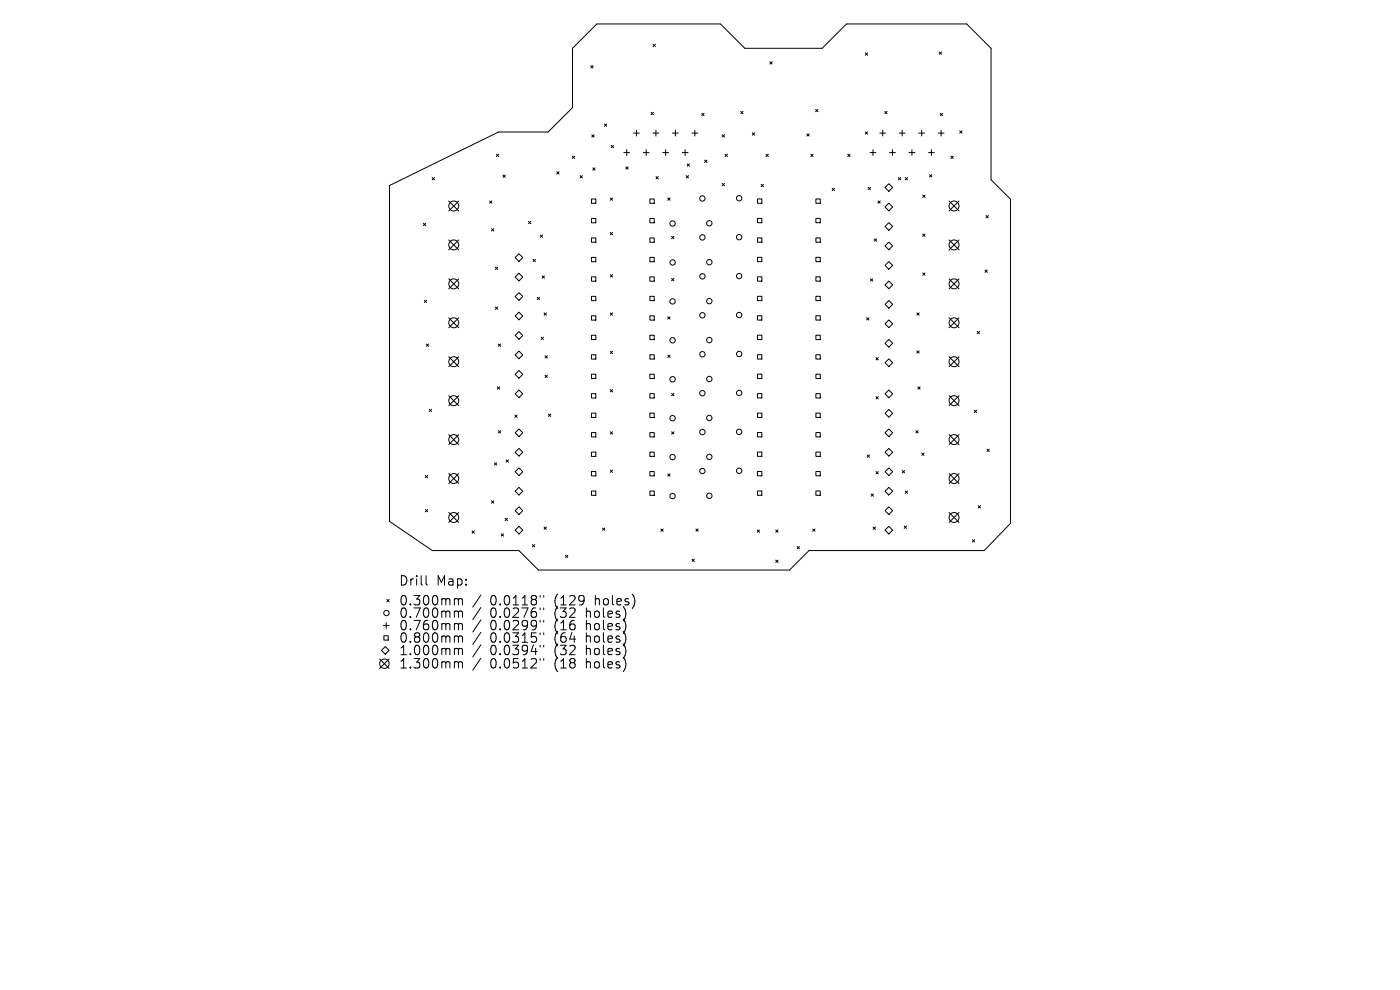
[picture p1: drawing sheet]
<svg xmlns="http://www.w3.org/2000/svg" width="297mm" height="210mm" viewBox="0 0 297 210" stroke-linecap="round" stroke-linejoin="round" font-family="sans-serif">
<defs><g id="words">
<g font-size="2.8">
<text x="84.5" y="124.5">Drill</text>
<text x="92.6" y="124.5">Map:</text>
<text x="84.5" y="128.7">0.300mm</text>
<text x="84.5" y="131.3">0.700mm</text>
<text x="104" y="128.7">0.0118&quot;</text>
<text x="104" y="131.3">0.0276&quot;</text>
<text x="117.7" y="128.7">(129</text>
<text x="117.7" y="131.3">(32</text>
<text x="124.6" y="131.3">holes)</text>
<text x="126.5" y="128.7">holes)</text>
<text x="84.5" y="134">0.760mm</text>
<text x="84.5" y="136.6">0.800mm</text>
<text x="104" y="134">0.0299&quot;</text>
<text x="104" y="136.6">0.0315&quot;</text>
<text x="117.7" y="134">(16</text>
<text x="117.7" y="136.6">(64</text>
<text x="124.6" y="134">holes)</text>
<text x="124.6" y="136.6">holes)</text>
<text x="84.5" y="139.3">1.000mm</text>
<text x="84.5" y="142.1">1.300mm</text>
<text x="104" y="139.3">0.0394&quot;</text>
<text x="104" y="142.1">0.0512&quot;</text>
<text x="117.7" y="139.3">(32</text>
<text x="117.7" y="142.1">(18</text>
<text x="124.6" y="139.3">holes)</text>
<text x="124.6" y="142.1">holes)</text>
</g>
</g></defs>
<g fill="none" stroke="#000" stroke-width=".21">
<path d="M125.3 13.9l.5 .5M125.8 13.9l-.5 .5M138.6 9.4l.4 .5M139 9.4l-.4 .5M163.3 13.1l.5 .5M163.8 13.1l-.5 .5M183.6 11.2l.5 .5M184.1 11.2l-.5 .5M199.3 11l.4 .5M199.7 11l-.4 .5M82.6 39.4l23.2-11.4h10.5l5.2-5.2v-12.6l5.1-5.1h26.2l5.2 5.1h16.4l5.2-5.1h25.5l5.1 5.1v27.9l4.2 4.1v68.8l-5.6 5.8h-37.2l-4.1 4.1h-53.3l-4.1-4.1h-18.4l-9.1-6.2zM91.7 37.7l.5 .5"/>
<path d="M92.2 37.7l-.5 .5M105.3 32.7l.5 .5M105.8 32.7l-.5 .5M106.7 37.1l.5 .5M107.2 37.1l-.5 .5M118.1 36.4l.5 .5M118.6 36.4l-.5 .5M121.4 33.1l.5 .5M121.9 33.1l-.5 .5M123.1 37.3l.5 .4M123.6 37.3l-.5 .4M125.5 28.6l.5 .5"/>
<path d="M125.7 35.6l.5 .5M126 28.6l-.5 .5M126.2 35.6l-.5 .5M128.2 26.3l.5 .5M128.7 26.3l-.5 .5M129.7 30.9l.5 .4M130.2 30.9l-.5 .4M132.3 32.4h1.3M132.8 35.4l.5 .5M133 31.8v1.2M133.3 35.4l-.5 .5M134.4 28.2h1.2"/>
<path d="M135 27.6v1.3M136.5 32.4h1.2M137.1 31.8v1.2M138.1 23.8l.5 .5M138.5 28.2h1.3M138.6 23.8l-.5 .5M139.2 27.6v1.3M139.2 37.5l.5 .5M139.7 37.5l-.5 .5M140.6 32.4h1.2M141.2 31.8v1.2M142.7 28.2h1.2"/>
<path d="M143.3 27.6v1.3M144.7 32.4h1.3M145.3 31.8v1.2M145.6 37.3l.5 .4M145.8 34.8l.5 .5M146.1 37.3l-.5 .4M146.3 34.8l-.5 .5M146.8 28.2h1.2M147.4 27.6v1.3M148.9 24l.5 .5M149.4 24l-.5 .5M149.5 34l.5 .5"/>
<path d="M150 34l-.5 .5M153.2 28.6l.5 .5M153.2 38.9l.5 .5M153.7 28.6l-.5 .5M153.7 38.9l-.5 .5M153.8 32.7l.5 .5M154.3 32.7l-.5 .5M157.1 23.6l.5 .5M157.6 23.6l-.5 .5M159.6 28.2l.5 .5M160.1 28.2l-.5 .5M161.5 39.1l.5 .5"/>
<path d="M162 39.1l-.5 .5M162.5 32.7l.5 .5M163 32.7l-.5 .5M171.2 28.4l.5 .5M171.7 28.4l-.5 .5M172 32.7l.5 .5M172.5 32.7l-.5 .5M173 23.2l.5 .5M173.5 23.2l-.5 .5M176.5 39.9l.5 .5M177 39.9l-.5 .5M179.9 32.7l.4 .5"/>
<path d="M180.3 32.7l-.4 .5M183.6 28l.5 .5M184.1 28l-.5 .5M184.2 39.7l.5 .5M184.6 32.4h1.2M184.7 39.7l-.5 .5M185.2 31.8v1.2M186.6 28.2h1.3M187.3 27.6v1.3M187.7 23.6l.5 .5M187.7 39.8l.9-.8 .8 .8-.8 .8zM188.2 23.6l-.5 .5"/>
<path d="M188.7 32.4h1.2M189.3 31.8v1.2M190.6 37.7l.5 .5M190.8 28.2h1.2M191.1 37.7l-.5 .5M191.4 27.6v1.3M192 37.7l.5 .5M192.5 37.7l-.5 .5M192.8 32.4h1.3M193.5 31.8v1.2M194.9 28.2h1.2M195.5 27.6v1.3"/>
<path d="M197 32.4h1.2M197.2 37l.5 .5M197.6 31.8v1.2M197.7 37l-.5 .5M199 28.2h1.3M199.5 24l.5 .5M199.7 27.6v1.3M200 24l-.5 .5M201.7 33.1l.5 .5M202.2 33.1l-.5 .5M203.6 27.8l.5 .4M204.1 27.8l-.5 .4"/>
<path d="M89.8 47.4l.5 .5M90.3 47.4l-.5 .5M95.2 42.6l2.1 2.2M95.2 50.9l2.1 2.1M95.2 59.2l2.1 2.1M97.3 42.6l-2.1 2.2M97.3 50.9l-2.1 2.1M97.3 59.2l-2.1 2.1M103.9 42.6l.4 .5M104.3 48.5l.5 .5M104.3 42.6l-.4 .5M104.8 48.5l-.5 .5"/>
<path d="M105.1 56.7l.5 .5M105.6 56.7l-.5 .5M109.3 54.6l.8-.8 .8 .8-.8 .9zM109.3 58.8l.8-.8 .8 .8-.8 .8zM112.1 47l.5 .4M112.6 47l-.5 .4M113.1 55l.5 .5M113.6 55l-.5 .5M114.6 49.9l.5 .4M115 58.5l.5 .5M115.1 49.9l-.5 .4M115.5 58.5l-.5 .5"/>
<path d="M125.5 42.2h.9v.9h-.9zM125.5 46.3h.9v1h-.9zM125.5 50.5h.9v.9h-.9zM125.5 54.6h.9v.9h-.9zM125.5 58.7h.9v1h-.9zM129.5 42l.5 .5M129.5 49.3l.5 .5M129.5 58.3l.5 .4M130 42l-.5 .5M130 49.3l-.5 .5M130 58.3l-.5 .4M137.9 42.2h.9v.9h-.9z"/>
<path d="M137.9 46.3h.9v1h-.9zM137.9 50.5h.9v.9h-.9zM137.9 54.6h.9v.9h-.9zM137.9 58.7h.9v1h-.9zM141.7 42l.5 .5M142.2 42l-.5 .5M142.5 50.1l.5 .5M142.5 59.1l.5 .5M143 50.1l-.5 .5M143 59.1l-.5 .5M160.7 42.2h.9v.9h-.9zM160.7 46.3h.9v1h-.9z"/>
<path d="M160.7 50.5h.9v.9h-.9zM160.7 54.6h.9v.9h-.9zM160.7 58.7h.9v.9h-.9zM173.1 42.2h.9v.9h-.9zM173.1 46.3h.9v1h-.9zM173.1 50.5h.9v.9h-.9zM173.1 54.6h.9v.9h-.9zM173.1 58.7h.9v.9h-.9zM184.7 59.1l.4 .5M185.1 59.1l-.4 .5M185.5 50.7l.5 .5M186 50.7l-.5 .5"/>
<path d="M186.3 42.6l.4 .5M186.7 42.6l-.4 .5M187.7 43.9l.9-.8 .8 .8-.8 .8zM187.7 48l.9-.8 .8 .8-.8 .9zM187.7 52.2l.9-.8 .8 .8-.8 .8zM187.7 56.3l.9-.8 .8 .8-.8 .8zM195.8 41.4l.4 .5M195.8 49.6l.4 .5M195.8 57.9l.4 .5M196.2 41.4l-.4 .5M196.2 49.6l-.4 .5M196.2 57.9l-.4 .5"/>
<path d="M201.3 42.6l2.2 2.2M201.3 50.9l2.2 2.1M201.3 59.2l2.2 2.1M203.5 42.6l-2.2 2.2M203.5 50.9l-2.2 2.1M203.5 59.2l-2.2 2.1M209 57.3l.5 .5M209.2 45.7l.5 .5M209.5 57.3l-.5 .5M209.7 45.7l-.5 .5M90 63.7l.5 .5M90.4 73l.5 .5"/>
<path d="M90.5 63.7l-.5 .5M90.9 73l-.5 .5M95.2 67.4l2.1 2.1M95.2 75.7l2.1 2.1M97.3 67.4l-2.1 2.1M97.3 75.7l-2.1 2.1M105.1 65.1l.5 .5M105.6 65.1l-.5 .5M105.7 73l.5 .5M106.2 73l-.5 .5M109.3 62.9l.8-.8 .8 .8-.8 .8zM109.3 67l.8-.8 .8 .8-.8 .8z"/>
<path d="M109.3 71.2l.8-.9 .8 .9-.8 .8zM109.3 75.3l.8-.8 .8 .8-.8 .8zM109.3 79.4l.8-.8 .8 .8-.8 .8zM114 63.1l.5 .5M114.5 63.1l-.5 .5M114.8 71.5l.5 .5M115.3 71.5l-.5 .5M115.4 66.4l.5 .5M115.6 75.5l.5 .4M115.6 79.6l.5 .5M115.9 66.4l-.5 .5M116.1 75.5l-.5 .4"/>
<path d="M116.1 79.6l-.5 .5M125.5 62.9h.9v.9h-.9zM125.5 67h.9v.9h-.9zM125.5 71.1h.9v.9h-.9zM125.5 75.2h.9v1h-.9zM125.5 79.4h.9v.9h-.9zM129.5 66.4l.5 .5M129.5 74.5l.5 .5M130 66.4l-.5 .5M130 74.5l-.5 .5M137.9 62.9h.9v.9h-.9zM137.9 67h.9v.9h-.9z"/>
<path d="M137.9 71.1h.9v.9h-.9zM137.9 75.2h.9v1h-.9zM137.9 79.4h.9v.9h-.9zM141.7 67.2l.5 .5M141.7 75.3l.5 .5M142.2 67.2l-.5 .5M142.2 75.3l-.5 .5M160.7 62.9h.9v.9h-.9zM160.7 67h.9v.9h-.9zM160.7 71.1h.9v.9h-.9zM160.7 75.2h.9v1h-.9zM160.7 79.4h.9v.9h-.9z"/>
<path d="M173.1 62.9h.9v.9h-.9zM173.1 67h.9v.9h-.9zM173.1 71.1h.9v.9h-.9zM173.1 75.2h.9v1h-.9zM173.1 79.4h.9v.9h-.9zM183.8 67.4l.5 .5M184.3 67.4l-.5 .5M185.8 75.9l.5 .5M186.3 75.9l-.5 .5M187.7 60.4l.9-.8 .8 .8-.8 .8zM187.7 64.6l.9-.9 .8 .9-.8 .8zM187.7 68.7l.9-.8 .8 .8-.8 .8z"/>
<path d="M187.7 72.8l.9-.8 .8 .8-.8 .8zM187.7 76.9l.9-.8 .8 .8-.8 .9zM194.5 66.4l.5 .5M194.5 74.4l.5 .5M195 66.4l-.5 .5M195 74.4l-.5 .5M201.3 67.4l2.2 2.1M201.3 75.7l2.2 2.1M203.5 67.4l-2.2 2.1M203.5 75.7l-2.2 2.1M207.3 70.3l.5 .5M207.8 70.3l-.5 .5"/>
<path d="M91.1 86.8l.4 .5M91.5 86.8l-.4 .5M95.2 83.9l2.1 2.2M95.2 92.2l2.1 2.1M97.3 83.9l-2.1 2.2M97.3 92.2l-2.1 2.1M104.9 98.2l.5 .5M105.4 98.2l-.5 .5M105.5 82.1l.5 .5M105.7 91.4l.5 .4M106 82.1l-.5 .5M106.2 91.4l-.5 .4"/>
<path d="M107.4 97.6l.5 .4M107.9 97.6l-.5 .4M109.2 88.1l.5 .4M109.3 83.5l.8-.8 .8 .8-.8 .9zM109.3 91.8l.8-.8 .8 .8-.8 .8zM109.3 95.9l.8-.8 .8 .8-.8 .9zM109.7 88.1l-.5 .4M116.3 87.8l.5 .5M116.8 87.8l-.5 .5M125.5 83.5h.9v.9h-.9zM125.5 87.6h.9v1h-.9zM125.5 91.8h.9v.9h-.9z"/>
<path d="M125.5 95.9h.9v.9h-.9zM129.5 82.7l.5 .4M129.5 91.6l.5 .5M129.5 99.7l.5 .5M130 82.7l-.5 .4M130 91.6l-.5 .5M130 99.7l-.5 .5M137.9 83.5h.9v.9h-.9zM137.9 87.6h.9v1h-.9zM137.9 91.8h.9v.9h-.9zM137.9 95.9h.9v.9h-.9zM142.5 83.5l.5 .5"/>
<path d="M142.5 91.6l.5 .5M143 83.5l-.5 .5M143 91.6l-.5 .5M160.7 83.5h.9v.9h-.9zM160.7 87.6h.9v1h-.9zM160.7 91.8h.9v.9h-.9zM160.7 95.9h.9v.9h-.9zM173.1 83.5h.9v.9h-.9zM173.1 87.6h.9v1h-.9zM173.1 91.8h.9v.9h-.9zM173.1 95.9h.9v.9h-.9zM184 96.5l.5 .5"/>
<path d="M184.5 96.5l-.5 .5M185.8 84.1l.5 .5M186.3 84.1l-.5 .5M187.7 83.5l.9-.8 .8 .8-.8 .9zM187.7 87.7l.9-.8 .8 .8-.8 .8zM187.7 91.8l.9-.8 .8 .8-.8 .8zM187.7 95.9l.9-.8 .8 .8-.8 .9zM191.4 99.8l.5 .5M191.9 99.8l-.5 .5M194.3 91.4l.5 .4M194.7 82.1l.5 .5M194.8 91.4l-.5 .4"/>
<path d="M195.2 82.1l-.5 .5M195.5 96.1l.5 .5M196 96.1l-.5 .5M201.3 83.9l2.2 2.2M201.3 92.2l2.2 2.1M203.5 83.9l-2.2 2.2M203.5 92.2l-2.2 2.1M206.7 87l.5 .5M207.2 87l-.5 .5M209.4 95.3l.5 .5M209.9 95.3l-.5 .5M90.2 100.9l.5 .4"/>
<path d="M90.2 108.1l.5 .5M90.7 100.9l-.5 .4M90.7 108.1l-.5 .5M95.2 100.5l2.1 2.1M95.2 108.7l2.1 2.1M97.3 100.5l-2.1 2.1M97.3 108.7l-2.1 2.1M100.1 112.6l.5 .5M100.6 112.6l-.5 .5M104.3 106.2l.5 .5M104.8 106.2l-.5 .5M106.3 113.2l.5 .5"/>
<path d="M106.8 113.2l-.5 .5M107.2 109.9l.5 .5M107.7 109.9l-.5 .5M109.3 100.1l.8-.8 .8 .8-.8 .8zM109.3 104.2l.8-.8 .8 .8-.8 .8zM109.3 108.3l.8-.8 .8 .8-.8 .8zM109.3 112.5l.8-.9 .8 .9-.8 .8zM112.9 115.5l.5 .5M113.4 115.5l-.5 .5M115.4 111.8l.5 .5M115.9 111.8l-.5 .5M120 117.8l.5 .5"/>
<path d="M120.5 117.8l-.5 .5M125.5 100h.9v.9h-.9zM125.5 104.2h.9v.9h-.9zM127.8 112l.5 .5M128.3 112l-.5 .5M137.9 100h.9v.9h-.9zM137.9 104.2h.9v.9h-.9zM140.2 112.2l.5 .5M140.7 112.2l-.5 .5M141.7 100.5l.5 .5M142.2 100.5l-.5 .5M146.8 118.6l.5 .5"/>
<path d="M147.3 118.6l-.5 .5M147.6 112.2l.5 .5M148.1 112.2l-.5 .5M160.6 112.4l.5 .5M160.7 100h.9v.9h-.9zM160.7 104.2h.9v.9h-.9zM161.1 112.4l-.5 .5M164.6 112.4l.5 .5M164.6 118.8l.5 .5M165.1 112.4l-.5 .5M165.1 118.8l-.5 .5M169.1 115.9l.5 .5"/>
<path d="M169.6 115.9l-.5 .5M172.4 112.2l.5 .5M172.9 112.2l-.5 .5M173.1 100h.9v.9h-.9zM173.1 104.2h.9v.9h-.9zM184.8 104.8l.5 .5M185.2 111.8l.5 .5M185.3 104.8l-.5 .5M185.7 111.8l-.5 .5M185.8 100l.5 .5M186.3 100l-.5 .5M187.7 100.1l.9-.8 .8 .8-.8 .8z"/>
<path d="M187.7 104.2l.9-.8 .8 .8-.8 .8zM187.7 108.3l.9-.8 .8 .8-.8 .8zM187.7 112.5l.9-.9 .8 .9-.8 .8zM191.8 111.6l.5 .5M192 104.2l.5 .4M192.3 111.6l-.5 .5M192.5 104.2l-.5 .4M201.3 100.5l2.2 2.1M201.3 108.7l2.2 2.1M203.5 100.5l-2.2 2.1M203.5 108.7l-2.2 2.1M206.3 114.5l.5 .5"/>
<path d="M206.8 114.5l-.5 .5M207.5 107.3l.5 .4M208 107.3l-.5 .4M80.5 139.8l2 2M80.9 138l.8-.8 .8 .8-.8 .8zM81.3 132.7h1.2M81.4 134.9h1v.9h-1zM81.9 132.1v1.2M82.1 127.2l.4 .4M82.5 127.2l-.4 .4M82.5 139.8l-2 2M90.4 122.1v1.7l.3 .3"/>
<path d="M96.7 127l.5 .1 .1 .2M96.7 129.6h.3l.3 .3M96.7 132.3h.3l.3 .3M96.7 134.9h.3l.3 .3M96.7 137.5l.5 .1 .1 .2M97.3 127.3l.2-.3 .5 .1 .1 1.2M97.3 127.3v1M97.3 129.9v1.1M97.3 132.6v1M97.3 135.2v1M97.3 137.8v1.1M97.3 129.9l.2-.3 .5 .1 .1 1.3"/>
<path d="M97.3 132.6l.2-.3 .5 .1 .1 1.2M97.3 135.2l.2-.3 .5 .1 .1 1.2M97.3 137.8l.2-.3 .5 .1 .1 1.3M102 126.2l-1.7 2.6M102 128.9l-1.7 2.5M102 131.5l-1.7 2.6M102 134.1l-1.7 2.6M102 136.8l-1.7 2.6M102 139.6l-1.7 2.6M114.6 126.3v.4M114.6 129v.3M114.6 131.6v.4"/>
<path d="M114.6 134.2v.4M114.6 136.9v.4M114.6 139.7v.4M115.3 126.3v.4M115.3 129v.3M115.3 131.6v.4M115.3 134.2v.4M115.3 136.9v.4M115.3 139.7v.4M96.7 140.4h.3l.3 .3M97.3 140.7v1M97.3 140.7l.2-.3 .5 .1 .1 1.2"/>
<circle cx="96.3" cy="43.7" r="1.06"/>
<circle cx="96.3" cy="52" r="1.06"/>
<circle cx="142.7" cy="55.7" r=".57"/>
<circle cx="142.7" cy="47.4" r=".57"/>
<circle cx="149" cy="58.6" r=".57"/>
<circle cx="149" cy="42.1" r=".57"/>
<circle cx="149" cy="50.4" r=".57"/>
<circle cx="150.5" cy="47.4" r=".57"/>
<circle cx="150.5" cy="55.6" r=".57"/>
<circle cx="156.8" cy="50.3" r=".57"/>
<circle cx="156.8" cy="58.6" r=".57"/>
<circle cx="156.8" cy="42.1" r=".57"/>
<circle cx="202.4" cy="43.7" r="1.06"/>
<circle cx="202.4" cy="52" r="1.06"/>
<circle cx="96.3" cy="68.5" r="1.06"/>
<circle cx="96.3" cy="76.7" r="1.06"/>
<circle cx="96.3" cy="60.2" r="1.06"/>
<circle cx="142.7" cy="72.2" r=".57"/>
<circle cx="142.7" cy="63.9" r=".57"/>
<circle cx="149" cy="75.1" r=".57"/>
<circle cx="149" cy="66.9" r=".57"/>
<circle cx="150.5" cy="72.1" r=".57"/>
<circle cx="150.5" cy="63.9" r=".57"/>
<circle cx="156.8" cy="66.8" r=".57"/>
<circle cx="156.8" cy="75.1" r=".57"/>
<circle cx="202.4" cy="68.5" r="1.06"/>
<circle cx="202.4" cy="76.7" r="1.06"/>
<circle cx="202.4" cy="60.2" r="1.06"/>
<circle cx="96.3" cy="93.3" r="1.06"/>
<circle cx="96.3" cy="85" r="1.06"/>
<circle cx="142.7" cy="80.5" r=".57"/>
<circle cx="142.7" cy="97" r=".57"/>
<circle cx="142.7" cy="88.7" r=".57"/>
<circle cx="149" cy="83.4" r=".57"/>
<circle cx="149" cy="99.9" r=".57"/>
<circle cx="149" cy="91.7" r=".57"/>
<circle cx="150.5" cy="88.7" r=".57"/>
<circle cx="150.5" cy="96.9" r=".57"/>
<circle cx="150.5" cy="80.4" r=".57"/>
<circle cx="156.8" cy="91.6" r=".57"/>
<circle cx="156.8" cy="99.9" r=".57"/>
<circle cx="156.8" cy="83.3" r=".57"/>
<circle cx="202.4" cy="93.3" r="1.06"/>
<circle cx="202.4" cy="85" r="1.06"/>
<circle cx="96.3" cy="101.5" r="1.06"/>
<circle cx="96.3" cy="109.8" r="1.06"/>
<circle cx="142.7" cy="105.2" r=".57"/>
<circle cx="150.5" cy="105.2" r=".57"/>
<circle cx="202.4" cy="101.5" r="1.06"/>
<circle cx="202.4" cy="109.8" r="1.06"/>
<circle cx="82" cy="130" r=".57"/>
<circle cx="81.5" cy="140.8" r="1"/>
</g>
<use href="#words"/>
</svg>
